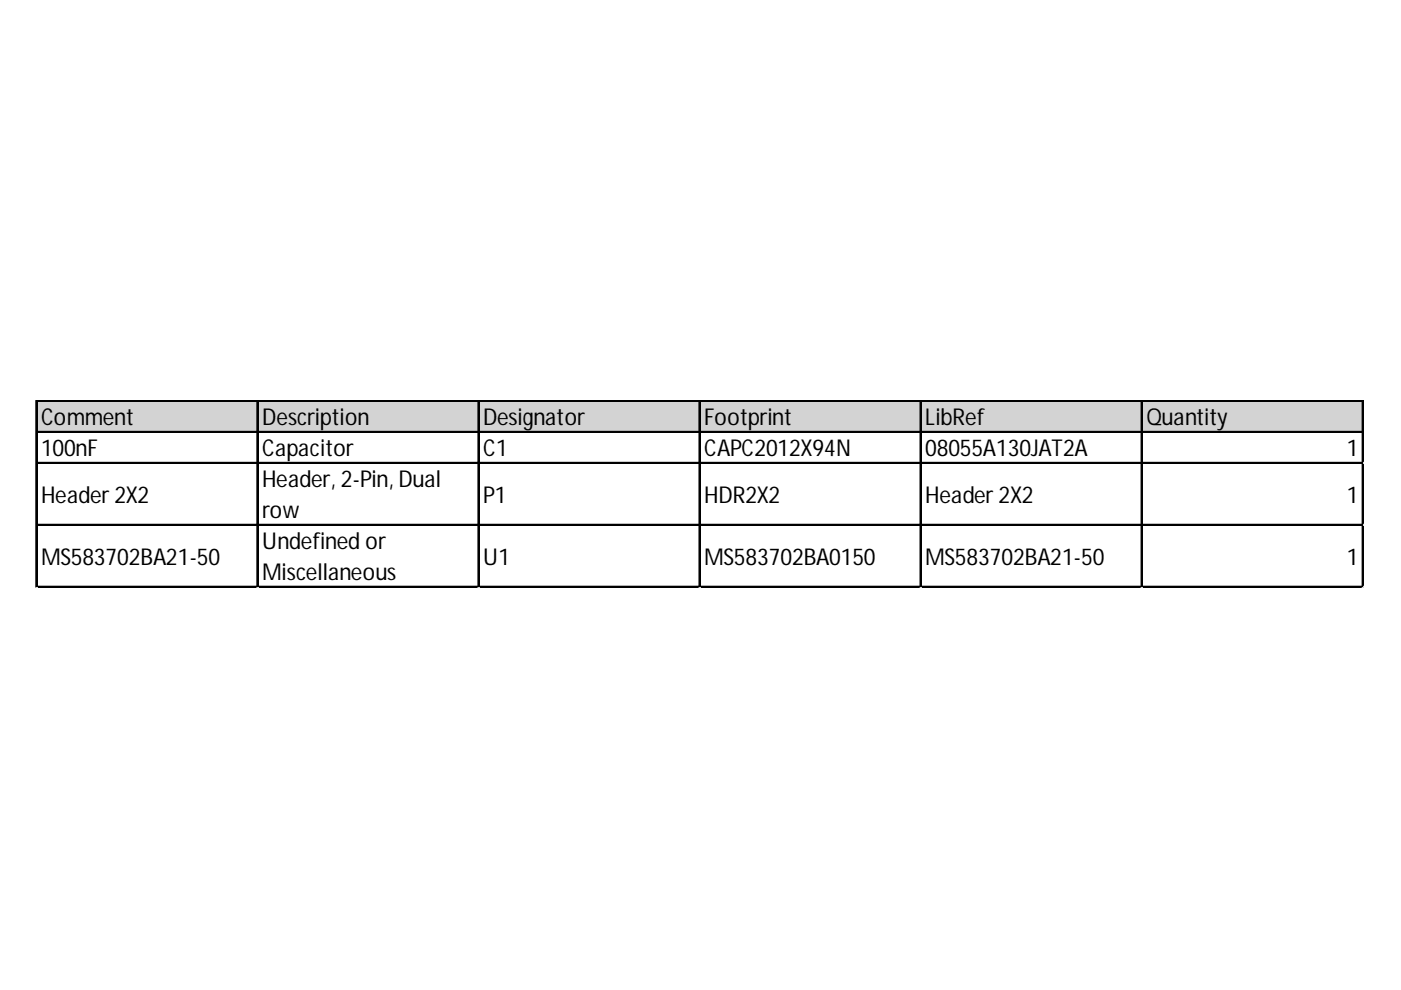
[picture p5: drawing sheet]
<svg xmlns="http://www.w3.org/2000/svg" width="297mm" height="210mm" viewBox="0 0 297 210" stroke-linecap="round" stroke-linejoin="round" font-family="sans-serif">
<defs><g id="words">
<g font-size="4.9">
<text x="8.7" y="90.2">Comment</text>
<text x="55.6" y="90.2">Description</text>
<text x="102.4" y="90.2">Designator</text>
<text x="149.3" y="90.2">Footprint</text>
<text x="196.2" y="90.2">LibRef</text>
<text x="243.1" y="90.2">Quantity</text>
<text x="8.7" y="96.7">100nF</text>
<text x="55.6" y="96.7">Capacitor</text>
<text x="102.4" y="96.7">C1</text>
<text x="149.3" y="96.7">CAPC2012X94N</text>
<text x="196.2" y="96.7">08055A130JAT2A</text>
<text x="285.5" y="96.7">1</text>
<text x="8.7" y="106.6">Header 2X2</text>
<text x="55.6" y="103.3">Header, 2-Pin, Dual</text>
<text x="102.4" y="106.6">P1</text>
<text x="149.3" y="106.6">HDR2X2</text>
<text x="196.2" y="106.6">Header 2X2</text>
<text x="285.5" y="106.6">1</text>
<text x="55.6" y="109.9">row</text>
<text x="8.7" y="119.7">MS583702BA21-50</text>
<text x="55.6" y="116.4">Undefined or</text>
<text x="102.4" y="119.7">U1</text>
<text x="149.3" y="119.7">MS583702BA0150</text>
<text x="196.2" y="119.7">MS583702BA21-50</text>
<text x="285.5" y="119.7">1</text>
<text x="55.6" y="123">Miscellaneous</text>
</g>
</g></defs>
<path d="M7.8 85.1h281.4v6.7h-281.4z" fill="#d3d3d3"/>
<g fill="none" stroke="#000" stroke-width=".27">
<path d="M7.6 84.9v39.7M7.7 84.9v39.7M7.9 84.9h281.2M7.9 85.1h281.2M7.9 91.5h281.2M7.9 91.6h281.2M7.9 98.1h281.2M7.9 98.2h281.2M54.5 85.2v39.4M54.6 85.2v39.4M101.4 85.2v39.4M101.5 85.2v39.4"/>
<path d="M148.2 85.2v39.4M148.4 85.2v39.4M195.1 85.2v39.4M195.2 85.2v39.4M242 85.2v39.4M242.1 85.2v39.4M288.8 85.2v39.4M289 85.2v39.4M7.9 111.2h281.2M7.9 111.3h281.2M7.9 124.3h281.2M7.9 124.5h281.2"/>
</g>
<path d="M7.6 124.6h.1" fill="none" stroke="#d4d4d4" stroke-width=".27"/>
<path d="M7.6 124.6h.3z" fill="#d4d4d4"/>
<path d="M54.5 124.6h.1" fill="none" stroke="#d4d4d4" stroke-width=".27"/>
<path d="M54.5 124.6h.3z" fill="#d4d4d4"/>
<path d="M101.4 124.6h.1" fill="none" stroke="#d4d4d4" stroke-width=".27"/>
<path d="M101.4 124.6h.2z" fill="#d4d4d4"/>
<path d="M148.2 124.6h.1" fill="none" stroke="#d4d4d4" stroke-width=".27"/>
<path d="M148.2 124.6h.3z" fill="#d4d4d4"/>
<path d="M195.1 124.6h.1" fill="none" stroke="#d4d4d4" stroke-width=".27"/>
<path d="M195.1 124.6h.3z" fill="#d4d4d4"/>
<path d="M242 124.6h.1" fill="none" stroke="#d4d4d4" stroke-width=".27"/>
<path d="M242 124.6h.2z" fill="#d4d4d4"/>
<path d="M288.8 124.6h.1" fill="none" stroke="#d4d4d4" stroke-width=".27"/>
<path d="M288.8 124.6h.3z" fill="#d4d4d4"/>
<path d="M289.1 98.1h.1" fill="none" stroke="#d4d4d4" stroke-width=".27"/>
<path d="M289.1 98.1l.1 .2z" fill="#d4d4d4"/>
<path d="M289.1 111.2h.1" fill="none" stroke="#d4d4d4" stroke-width=".27"/>
<path d="M289.1 111.2l.1 .3z" fill="#d4d4d4"/>
<path d="M289.1 124.3h.1" fill="none" stroke="#d4d4d4" stroke-width=".27"/>
<path d="M289.1 124.3l.1 .3z" fill="#d4d4d4"/>
<use href="#words"/>
</svg>
